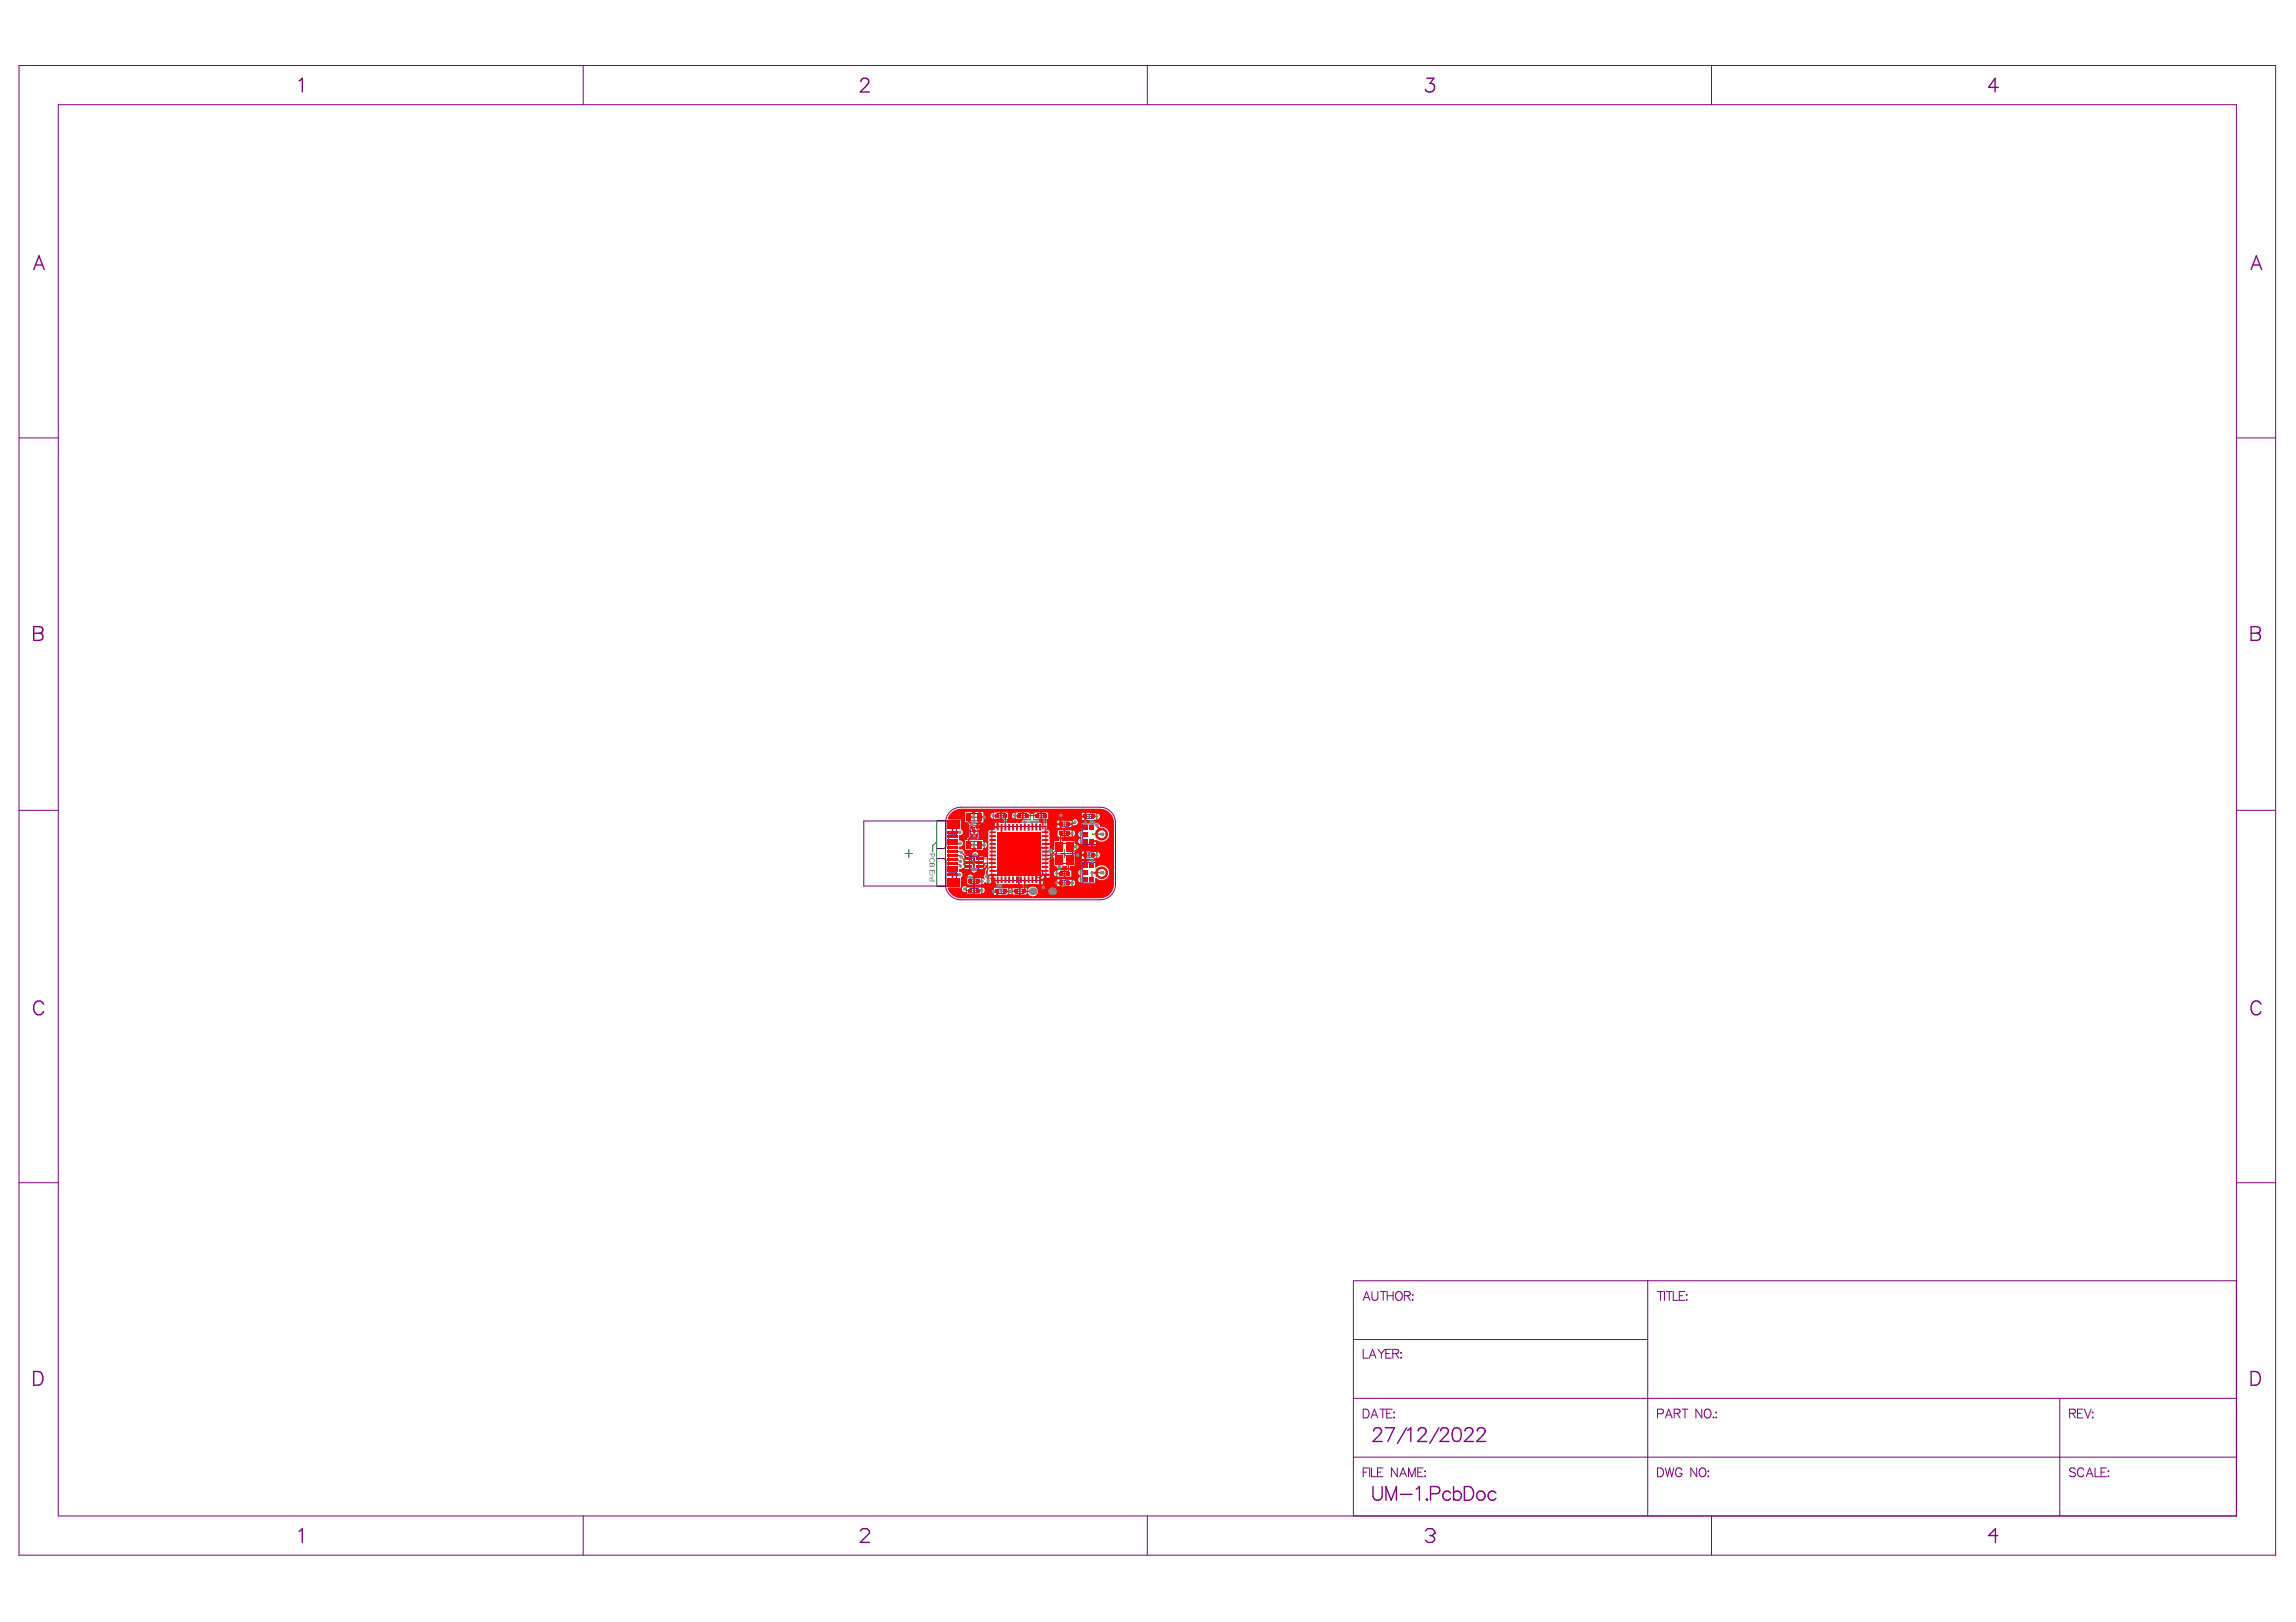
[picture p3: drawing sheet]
<svg xmlns="http://www.w3.org/2000/svg" width="297mm" height="210mm" viewBox="0 0 297 210" stroke-linecap="round" stroke-linejoin="round" font-family="sans-serif">
<g fill="none" stroke="#800080" stroke-width=".13">
<path d="M2.5 8.5h291.9v192.8h-291.9zM7.5 13.6h281.8v182.6h-281.8zM75.4 8.5v5.1M148.4 8.5v5.1M221.4 8.5v5.1M2.5 56.7h5M289.3 56.7h5.1M2.5 104.9h5M289.3 104.9h5.1M2.5 153.1h5M289.3 153.1h5.1M175.1 173.4h38.1"/>
<path d="M176.4 174.6v1.2h.6M176.4 168.3l.4-1.2 .4 1.2M176.5 167.9h.6M177.1 175.8l.5-1.2 .4 1.2M177.3 175.4h.5M177.5 167.1v.9a.38 .38 0 0 0 .4 .3 .38 .38 0 0 0 .4-.3v-.9M178.3 174.6l.4 .6M178.6 167.1h.7M178.7 175.2v.6M179 167.1v1.2M179.1 174.6l-.4 .6M179.3 175.2h.4"/>
<path d="M179.5 167.1v1.2M179.5 167.7h.7M180 174.6h-.7v1.2h.7M180.2 175.2l.6-.1 .1-.2v-.2l-.2-.1h-.5v1.2M180.2 167.1v1.2M180.6 175.2l.3 .6M180.7 167.3a.42 .42 0 0 1 .4-.1 .42 .42 0 0 1 .3 .4v.2a.44 .44 0 0 1-.4 .5 .44 .44 0 0 1-.5-.5zM181.2 175.7h.1zM181.3 175v.1zM181.7 167.7l.6-.1 .1-.1v-.3l-.2-.1h-.5v1.2M182.1 167.7l.3 .6M182.7 168.2h.1z"/>
<path d="M182.8 167.5v.1zM213.2 165.7v30.5M214.4 167.1h.8M214.8 167.1v1.2M215.3 167.1v1.2M215.6 167.1h.7M216 167.1v1.2M216.5 167.1v1.2h.6M217.3 167.7h.4M218 167.1h-.7v1.2h.7M218.1 167.6h.2zM218.1 168.2h.2z"/>
<path d="M289.3 165.7h-114.2v30.5M75.4 196.2v5.1M148.4 196.2v5.1M175.1 188.6h114.2M175.1 181h114.2M176.4 182.4h.3a.61 .61 0 0 1 .4 .5 .61 .61 0 0 1-.4 .6h-.3zM176.4 190.5h.4M177.1 190h-.7v1.1M177.2 190v1.1M177.4 183.5l.4-1.1 .4 1.1M177.4 190v1.1h.7M177.5 183.1h.6"/>
<path d="M178.2 190.5h.4M178.5 182.4h.8M178.9 182.4v1.1M178.9 190h-.7v1.1h.7M179.4 182.9h.4M180.1 182.4h-.7v1.1h.7M180.3 183.4h.1zM180.4 182.7v.1zM180.8 190v1.1l-.8-1.1v1.1M181.1 191.1l.4-1.1 .5 1.1M181.2 190.7h.6M182.2 191.1v-1.1l.5 1.1 .4-1.1v1.1"/>
<path d="M183.4 190.5h.5M184.1 190h-.7v1.1h.7M184.3 191.1h.1zM184.4 190.3v.2zM214.4 183h.5a.3 .3 0 0 0 .3-.3 .3 .3 0 0 0-.3-.3h-.5v1.1M214.4 190h.4a.61 .61 0 0 1 .4 .5 .61 .61 0 0 1-.4 .6h-.4zM215.5 190l.2 1.1 .3-1.1 .3 1.1 .2-1.1M215.5 183.5l.4-1.1 .4 1.1M215.6 183.1h.6M216.6 182.9l.6-.1 .2-.1-.1-.2-.2-.1h-.5v1.1M217 182.9l.4 .6M217.6 190.2a.42 .42 0 0 0-.5-.2 .42 .42 0 0 0-.3 .4v.3a.41 .41 0 0 0 .4 .4 .41 .41 0 0 0 .4-.4h-.3"/>
<path d="M217.6 182.4h.8M218 182.4v1.1M219.5 190v1.1l-.8-1.1v1.1M219.9 190.1a.42 .42 0 0 1 .5-.1 .42 .42 0 0 1 .3 .4v.3a.44 .44 0 0 1-.4 .4 .44 .44 0 0 1-.5-.4zM220.2 182.4v1.1l-.8-1.1v1.1M220.6 182.5a.42 .42 0 0 1 .5-.1 .42 .42 0 0 1 .3 .4v.3a.44 .44 0 0 1-.5 .4 .44 .44 0 0 1-.4-.4zM221 191.1h.1zM221 190.3v.2zM221.4 196.2v5.1M221.6 183.4h.1zM222 183.4h.1zM222 182.7v.1z"/>
<path d="M266.5 181v15.2M267.8 182.9l.6-.1 .1-.1v-.2l-.3-.1h-.4v1.1M268.1 182.9l.4 .6M268.5 190.1a.43 .43 0 0 0-.4-.2 .43 .43 0 0 0-.3 .3l.1 .2 .5 .2 .1 .3a.5 .5 0 0 1-.7 0M268.8 182.9h.4M269.5 182.4h-.7v1.1h.7M269.6 190.2a.42 .42 0 0 0-.5-.2 .42 .42 0 0 0-.3 .4v.3a.42 .42 0 0 0 .3 .4 .42 .42 0 0 0 .5-.3M269.7 182.4l.4 1.1 .4-1.1M269.9 191.1l.4-1.1 .5 1.1M270.1 190.7h.5M270.7 183.4h.1zM270.7 182.7v.1z"/>
<path d="M271 190v1.1h.7M271.8 190.5h.5M272.5 190h-.7v1.1h.7M272.7 190.4h.1zM272.7 191.1h.1z"/>
</g>
<g fill="none" stroke="#800080" stroke-width=".18">
<path d="M38.7 10.5l.4-.4v1.8M111.4 10.5l.1-.3 .6-.1a.43 .43 0 0 1 .2 .7l-1 1.1h1.2M184.6 10.1h.9l-.5 .7a.57 .57 0 0 1 .6 .7 .57 .57 0 0 1-.8 .4l-.2-.1-.2-.2M258.5 11.3h-1.2l.8-1.2v1.8M4.4 34.9l.6-1.8 .7 1.8M4.6 34.3h.9M291.2 34.9l.7-1.8 .7 1.8M291.5 34.3h.8M4.4 81.1l1 .1a.41 .41 0 0 1 0 .7h-.3a.47 .47 0 0 1 .5 .5 .47 .47 0 0 1-.5 .5h-.7zM4.4 81.9h.7M291.2 81.1l1 .1a.41 .41 0 0 1 0 .7h-.2a.47 .47 0 0 1 .4 .5 .47 .47 0 0 1-.4 .5h-.8zM291.2 81.9h.8"/>
<path d="M5.6 130a.65 .65 0 0 0-.7-.5 .65 .65 0 0 0-.5 .7 .78 .78 0 0 0 .1 .9 .78 .78 0 0 0 .9 .1l.2-.3M292.5 130a.65 .65 0 0 0-.7-.5 .65 .65 0 0 0-.6 .7 .78 .78 0 0 0 .2 .9 .78 .78 0 0 0 .8 .1l.3-.3M4.4 177.5h.6a.95 .95 0 0 1 .6 .9 .95 .95 0 0 1-.6 .9h-.6zM291.2 177.5h.6a.95 .95 0 0 1 .6 .9 .95 .95 0 0 1-.6 .9h-.6zM38.7 198.2l.4-.4v1.8M111.3 198.1l.3-.3h.6l.3 .3v.3l-1.2 1.2h1.2M177.6 192.4v1.2a.6 .6 0 0 0 .6 .6 .6 .6 0 0 0 .6-.6v-1.2M177.7 185.2l.2-.3 .5-.1a.43 .43 0 0 1 .2 .6l-1 1.1h1.2M179.2 184.8h1.2l-.9 1.7M179.3 194.2v-1.8l.7 1.8 .7-1.8v1.8M181.2 193.4h1.5M182 184.8l-1.2 2"/>
<path d="M182.1 185.1l.4-.3v1.7M183.2 192.7l.4-.3v1.8M183.5 185.2l.2-.3 .5-.1a.43 .43 0 0 1 .2 .6l-1 1.1h1.2M184.4 198.1l.3-.3h.6l.3 .3v.3M184.6 194l.1 .1-.1 .1-.1-.1zM185 198.7h.3M185.1 193.3h.7a.47 .47 0 0 0 .5-.5 .47 .47 0 0 0-.5-.4h-.7v1.8M185.3 198.7l.3 .3v.3l-.3 .3h-.6l-.3-.3M185.6 198.4h.1M185.6 198.4l-.3 .3M186.2 184.8l-1.2 2M186.4 185.2l.1-.3 .5-.1a.43 .43 0 0 1 .3 .6l-1 1.1h1.2"/>
<path d="M187.7 193.2a.57 .57 0 0 0-.9-.1 .57 .57 0 0 0 0 .9 .57 .57 0 0 0 .9-.1M188.1 193.2a.57 .57 0 0 1 .8-.1 .57 .57 0 0 1 0 .9 .57 .57 0 0 1-.8-.1M188.1 192.4v1.8M188.1 184.9a.58 .58 0 0 1 .9 .2 1.47 1.47 0 0 1-.2 1.4 .58 .58 0 0 1-.8-.3 1.47 1.47 0 0 1 .1-1.3zM189.4 192.4h.6a.95 .95 0 0 1 .7 .9 .95 .95 0 0 1-.7 .9h-.6zM189.5 185.2l.2-.3 .5-.1a.43 .43 0 0 1 .3 .6l-1.1 1.1h1.2M191.1 185.2l.2-.3 .5-.1a.43 .43 0 0 1 .2 .6l-1 1.1h1.2M193.5 193.2a.57 .57 0 0 0-.8-.1 .57 .57 0 0 0 0 .9 .57 .57 0 0 0 .8-.1M258.5 198.7h-1.2l.9-.9v1.8"/>
<circle cx="191.6" cy="193.6" r=".58"/>
</g>
<path d="M127.9 113.2h8.4v1.4h-8.4zM131.3 113.9h1M131.8 113.4v1" fill="none" stroke="#000" stroke-width=".13"/>
<g fill="none" stroke="#008000" stroke-width=".13">
<path d="M117.1 110.5h1M117.6 110v1M124.7 108.6h2.6v1.5h-2.6zM124.7 105h2.6v1.5h-2.6zM124.8 110.7h2.4v1.9h-2.4zM125 114.7h2v1.1h-2zM125 113.5h2v1.1h-2zM125.3 106.8h1.5v1.5h-1.5zM125.5 107.6h1M125.5 111.7h1M125.5 109.4h1M125.5 105.8h1"/>
<path d="M125.7 115.2h.6M125.7 114h.6M126 105.3v.9M126 107.1v1M126 108.9v.9M126 111.2v.9M126 113.8v.5M126 115v.5M127.7 106.4h8.2v8.1h-8.2zM128.5 105h2v1.1h-2zM128.5 114.8h2v1.1h-2zM129.2 115.3h.6"/>
<path d="M129.2 105.6h.6M129.5 105.3v.5M129.5 115.1v.5M130.9 114.8h2v1.1h-2zM131.3 110.5h1M131.3 105h2v1.1h-2zM131.6 115.3h.6M131.8 110v1M131.9 115.1v.5M132 105.6h.6M132.3 105.3v.5M133.7 105h2v1.1h-2z"/>
<path d="M134.4 105.6h.6M134.7 105.3v.5M136.1 108.6h3.2v3.7h-3.2zM136.7 106.1h2v1.1h-2zM136.7 107.3h2v1.1h-2zM136.7 112.5h2v1.1h-2zM136.7 113.7h2v1.1h-2zM137.2 110.5h1M137.4 106.7h.6M137.4 114.2h.6M137.4 113h.6M137.4 107.9h.6"/>
<path d="M137.7 106.4v.5M137.7 107.6v.5M137.7 110v1M137.7 112.8v.5M137.7 114v.5M139.8 111.4h4v3.1h-4zM139.8 106.4h4v3.1h-4zM139.9 105.1h2v1.1h-2zM139.9 110.1h2v1.1h-2zM140.6 105.7h.6M140.6 110.7h.6M140.9 105.4v.5"/>
<path d="M140.9 110.4v.5M141.3 112.9h1M141.3 108h1M141.8 107.5v1M141.8 112.4v1"/>
</g>
<g fill="#800080">
<path d="M126.2 107.1h.3v.3z"/>
<path d="M131.8 105.3h.2v.5h-.2z"/>
<path d="M138.2 111.7l.5-.5v.5z"/>
</g>
<g fill="none" stroke="#800080" stroke-width=".13">
<path d="M111.7 106.2h12v1.8h-1v4.9h1v1.8h-12zM125.1 108.9h1.8v.9h-1.8zM125.1 105.3h1.8v.9h-1.8zM125.4 110.9h1.2v1.5h-1.2zM125.5 115h1v.5h-1zM125.5 113.8h1v.5h-1zM125.5 107.1h1v1h-1zM128.3 107h7v6.9h-7zM129 105.3h1v.5h-1zM129 115.1h1v.5h-1zM131.4 115.1h1v.5h-1zM131.8 105.3h1v.5h-1z"/>
<path d="M134.2 105.3h1v.5h-1zM136.7 109.2h2.1v2.6h-2.1zM137.2 106.4h1v.5h-1zM137.2 107.6h1v.5h-1zM137.2 112.8h1v.5h-1zM137.2 114h1v.5h-1zM140.1 111.6h3.5v2.7h-3.5zM140.1 106.6h3.5v2.7h-3.5zM140.4 105.4h1v.5h-1zM140.4 110.4h1v.5h-1z"/>
<circle cx="125.8" cy="111.3" r=".2"/>
<circle cx="134.4" cy="113" r=".5"/>
</g>
<path d="M121.2 111.1h.9l.2 .1 .1 3.5h-1.2zM121.2 106.2h1.2v3.3l-.2 .3h-1z" fill="none" stroke="#000" stroke-width=".13"/>
<path d="M121.2 109l-.5 .5v.8M121.2 106.2v8.5" fill="none" stroke="#008080" stroke-width=".13"/>
<g fill="#008080">
<path d="M120.3 111.2l.2-.1h.2l.2 .1v.2l-.2 .2 .1-.3-.1-.2-.3 .1-.1 .1 .2 .2-.1 .1-.1-.1z"/>
<path d="M120.3 112.6h.6v.5h-.1v-.4h-.2v.3v-.3h-.3v.4z"/>
<path d="M120.3 113.2h.4v.1a.15 .15 0 0 1 0 .2 .15 .15 0 0 1-.2 .1h-.2v-.1h.3a.11 .11 0 0 0 .1-.2 .11 .11 0 0 0-.2 0h-.2z"/>
<path d="M120.6 110.5v.2a.12 .12 0 0 0 .1 .2 .12 .12 0 0 0 .1-.2v-.2zM120.3 110.5h.6v.3a.19 .19 0 0 1-.2 .1 .19 .19 0 0 1-.2-.2v-.2h-.2z"/>
<path d="M120.6 111.8v.2a.11 .11 0 0 0 .2 .1 .11 .11 0 0 0 0-.2v-.1zM120.3 111.8v.2a.12 .12 0 0 0 .2 .1 .12 .12 0 0 0 .1-.1v-.2zM120.3 111.7h.6v.3a.16 .16 0 0 1-.1 .2 .16 .16 0 0 1-.2-.1l-.1 .1-.2-.1z"/>
<path d="M120.3 113.7h.3l.1 .1v.2h.2v.1h-.6zM120.3 113.8a.2 .2 0 0 0 .4 0 .2 .2 0 0 0-.4 0z"/>
</g>
<path d="M122.9 105l.4-.3 .5-.2h.5h18a2 2 0 0 1 2 2v7.9a2 2 0 0 1-2 2h-18a2 2 0 0 1-2-2v-7.9l.1-.6 .2-.5z" fill="none" stroke="#800080" stroke-width=".13"/>
<g fill="#f00">
<path d="M126.2 108l.3-.2v.4h-.3z"/>
<path d="M125.6 107.8l.2 .2v.2h-.2z"/>
<path d="M125.6 106.9h.2v.2l-.2 .2z"/>
<path d="M126.2 106.9h.3v.5l-.3-.3z"/>
<path d="M123.1 105.2a1.8 1.8 0 0 1 1.2-.5h18a1.79 1.79 0 0 1 1.8 1.8v8.3a1.8 1.8 0 0 1-1.8 1.4h-18a1.78 1.78 0 0 1-1.7-1.3l.1-.1h1.6l.1-1.3a.4 .4 0 0 0 .1-.5 .4 .4 0 0 0-.5-.2l.1-.3h.2l.3-.2h.2v.2h.8a.38 .38 0 0 0 .4 .4 .38 .38 0 0 0 .4-.4h.9v-.2l.2-.1v-.3h.3v.2a.85 .85 0 0 0-.4 .8v.2l-.1 .1a.46 .46 0 0 0 .2 .6l-.6-.2h-.8v.8h.8a.37 .37 0 0 0 .5-.2h.1a.38 .38 0 0 0 .6 .1 .38 .38 0 0 0 0-.6v-.1h.2v-.4h.2v.4h.3v.6l.1 .3-.1 .3h-.3v.4h.5v.1h.1v.5l1.4-.1h1.3v-.8l-.9 .1-1.2-.1a.33 .33 0 0 1-.1-.3 .33 .33 0 0 1 .4-.2h2.2l.1 .1v.4h-.3v.8h.8v-.1h.2a.65 .65 0 0 0 1 .3 .65 .65 0 0 0 0-1.1 .65 .65 0 0 0-1 .3l-.2-.1 .1-.5 .9-.1 .6 .1v-.7h.2v-.1h.4v-.1h.1v-.4h.1v-.1h.7l-.2-.7 .1-.6a.34 .34 0 0 1 .1-.5l.4-.4 .1 .1v1.1h.3v.3l.2 .1-.1 .2a.4 .4 0 0 0-.5 .3 .4 .4 0 0 0 .5 .4h.8v-.8h-.4v-.1l.2-.1 .1-.3h.5v.5h-.2v.8h.8v-.8h-.2v-.5h.6v-1.5h-1v-.1v-.1h1l.1-.4a.4 .4 0 0 0 .4-.4 .4 .4 0 0 0-.5-.4v-.3h-1.6v-.6h.2v-.8h-.8v.8h.2v.6h-.6v1l-.2 .1-.4-.2 .1-.5h-.7v-.2h.7l-.1-.3v-.9a.3 .3 0 0 0 0-.4 .3 .3 0 0 0-.4-.1v-1.4h.2v-.8h-.8v.8h.2v1.3h-.2v-.6l-.1-.2a.45 .45 0 0 1-.3-.5h.2v-.8h-.8v.2h-.6v-.2h-.8v.8l-.2 .2a.44 .44 0 0 1-.6 .3h-.8h-.5v-.5h.1v-.8h-.8v.8h.3v.5h-.5l-.2-.1v.7h-.1v.1h-.4v.2h-.6l-.2 .2v2.9l-.1 .4h-.5v-.1h-.7l-.1-.1a.41 .41 0 0 0-.4-.4 .41 .41 0 0 0-.3 .5h-.6l-.4-.4a.53 .53 0 0 0-.6-.5h-.2v-.3l.1-.1a.38 .38 0 0 0 .5-.3 .38 .38 0 0 0-.5-.4l-.1-.1v-.6a.41 .41 0 0 0 .5-.2 .41 .41 0 0 0-.2-.6v-1.2h-1.6a.77 .77 0 0 1 .4-.9zM131.1 105.2a.4 .4 0 0 0-.1 .5 .4 .4 0 0 0 .4 .3h.8v-.8zM124.9 105.1v1.3h.2l.2 .2 .2 .8-.1 .8-.3 .3v.2h-.2v1.3h.9v-.2l.3-.1h.2v.3h.9v-.2a.42 .42 0 0 0 .5-.3 .42 .42 0 0 0-.3-.5l-.2-.1v-.2h-.6l-.1-.1 .1-.8-.1-.3 .1-.1h.1v-.3h-.4v-.2h.4v-.2l-.5-.1 .1-.1h.3v-1.5h-.4v.3l-.2 .1-.2-.1v-.2zM139.9 105.2v.3h.4v-.3zM126.8 105v.6h.5v-.6zM128.3 105.2a.4 .4 0 0 0-.1 .5 .4 .4 0 0 0 .4 .3h.8v-.8zM139.9 105.8v.4h.4v-.4zM137.3 106.2v1h.4l.1-.1h.8v-.2l.4-.1a.38 .38 0 0 0 .4-.3 .38 .38 0 0 0-.2-.4 .38 .38 0 0 0-.5 .1l-.9 .1-.1-.1zM126.8 105.9v.6h.5v-.6zM136.7 106.2v.3h.4v-.3zM139.9 106.5v.4h.4v-.4zM128.8 106.5l-.1 .4h.2v-.5zM136.7 106.8v.4h.4v-.4zM137.8 107.5v.8l.8-.1a.4 .4 0 0 0 .5-.3 .4 .4 0 0 0-.5-.4zM140.5 105.2v1h.5v.1l-.1 .2h-.3v.6h-.1v.1h-.6v.4a.38 .38 0 0 0-.4 .3 .38 .38 0 0 0 .3 .4l.1 .2a.38 .38 0 0 0-.4 .4 .38 .38 0 0 0 .4 .3l1.2 .2v-.5h.2v-.2h.6a.98 .98 0 0 0 1.5-.4 .98 .98 0 0 0-1-1.3l-.1-.2a.54 .54 0 0 0-.6-.4l-.2-.2v-.1a.52 .52 0 0 0 .6-.1 .52 .52 0 0 0 .1-.6l-.2-.1zM141.4 109v.4h.4v-.4zM139.9 110.1v.4h.4v-.4zM139.9 110.8v.4h.4v-.4zM139.9 111.5v.4h.4v-.4zM135.3 113.3v.3a.41 .41 0 0 0 .6-.3zM140.5 110.1v1.1l.5-.1v.2l-.1 .2h-.3v.6h-.1v.1h-.6v.4a.39 .39 0 0 0-.4 .3 .39 .39 0 0 0 .4 .4v.1a.46 .46 0 0 0-.2 .8l.3 .1h1.7v-.7h.1a.97 .97 0 0 0 1.4 0 .97 .97 0 0 0 0-1.3 .97 .97 0 0 0-1.4 0h-.1v-.9l-.2-.2v-.1a.52 .52 0 0 0 .6-.1 .52 .52 0 0 0 .1-.6l-.2-.1zM136.7 113.7v.4h.4v-.4zM125.3 113.2l-.2 .3v.9h.8v-.8a.38 .38 0 0 0-.2-.4 .38 .38 0 0 0-.4 0zM134.7 114l.1 .5a.43 .43 0 0 0 .2-.5zM137.3 113.7v1.1h.4l.1-.2h.8a.41 .41 0 0 0 .5-.3 .41 .41 0 0 0-.5-.4zM136.7 114.4v.4h.4v-.4zM126.1 114.8v.8h.8a.39 .39 0 0 0 .5-.4 .39 .39 0 0 0-.5-.4zM124.5 114.8a.38 .38 0 0 0 0 .5 .38 .38 0 0 0 .5 .1h.1v.2h.8v-.8h-.8a.38 .38 0 0 0-.6 0zM128.5 115.5v.3h.4v-.3z"/>
</g>
<g fill="none" stroke="#f00" stroke-width=".2">
<path d="M123.3 106.7l-.1 .3v.7h1M124.1 113.2h-.9v.7l.1 .3M124.1 113.2h.1M125.3 109.4h.1M125.3 109.4h.6M125.7 111.7h-.4l.6 .1 .1 .7v-.1M125.7 108.1v.2l-.4 .4v.7M125.9 105.8h.1M125.9 105.8h-.6v.5l.4 .4v.5l.3 .4M126 112.4h.1M126.2 110.6l-.2 .1 .1 .8 .2 .1 .4 .1M126.3 108.1v.4h-.8"/>
<path d="M126.5 114h.5M126.7 109.4h.6M127 114h.1M127 115.2h-.5M127.3 105.8h-.6v.7l-.4 .3v.2M128.5 115.3h.5M128.5 105.6h.5M129.6 107.1v1.2M129.6 112.6l-1.2 .1M130 115.3h1.4M131.3 105.6h.1M131.3 105.6h.5"/>
<path d="M131.8 110.5a2.54 2.54 0 0 1 .8 1.8M131.8 110.4v.1M132.6 113.8v1.2l-.2 .3h1.2M134 112.6l.1 1.2M135.2 109.7a4.7 4.7 0 0 0-2.7 .3l-.7 .4M136.7 114.2h.5M136.7 113h.5M137.1 111.3v.9M137.2 105.5v1.2M138.2 114.2l.5 .1M138.2 107.9h.5M138.4 109.6h.7"/>
<path d="M139.1 106.4a1 1 0 0 1-.9 .3M139.1 109.6h.1M140.4 110.7h-1M140.4 106.5l.1 .6M141.3 112.9h.5M141.4 105.7h.5M141.4 110.7h.5M141.9 106.8l.3 .6"/>
</g>
<g fill="none" stroke="#f00" stroke-width=".13">
<path d="M123.2 111.2a1.12 1.12 0 0 1 1.1 .3M123.2 110.7h.8l.3 .2M123.2 111.7h.5M123.2 110.2h1.1l.3 .3M123.5 111.7l.4 .1 .4 .3M124.1 109.1l.1 .1h-.1h-.9M124.3 110.9h.1M124.3 110.9a.85 .85 0 0 1 .4 .9M124.6 110.5l.6 .6M124.6 110.5h.1M124.7 111.8h.1M124.7 111.8v.1"/>
<path d="M124.7 111.9h.1M124.7 111.9l.2 .1M124.8 115l.3 .2h.4M124.9 112h.1M124.9 112l.4 .1M125.2 111.1h.1M125.2 111.1l.1 .1M125.5 113.5v.5M126.7 111.2h1.7M127.6 113.4h.1M128.4 111.7h-.9l-.3 .4h-.5M128.4 112.2h-.2l-.4 .2a1.06 1.06 0 0 0-.2 1"/>
<path d="M129.1 113.8v.5l.2 .3M129.3 114.6h.1M130 105.6l.1 1.5M132.6 106.4h.1M132.6 106.4v.7M132.8 105.6h1.4M133.5 106.4h.1M133.5 106.4l.1 .7M134.1 106.4v.7M134.2 105.6h.1M135.2 105.6h.1M135.2 105.6v2.1"/>
<path d="M135.9 110.2h-.7M135.9 110.7h-.7M135.9 110.7h.1M136.2 110.4h.1M136.2 110.4l-.3 .3M136.3 110.3l-.1 .1M136.3 110.3h.1M136.4 110.6h.1M136.4 110.6a1.49 1.49 0 0 1-1.2 .6M136.5 110.5h.1M136.5 110.5h1.1l.7 .6 .1 .2-.2 .4v1.3M136.5 110.5l-.1 .1"/>
<path d="M137.2 107.9v1.6l-.9 .8M139.9 108h.1M139.9 108h.6M139.9 108.9h.6M139.9 112.9h.6M139.9 113.8h.6M141.3 112.9v.9M141.3 106.5v.6M141.3 111.5v.6"/>
</g>
<g fill="none" stroke="#f00" stroke-width=".3">
<path d="M142.2 107.4l-.1 .1M142.2 107.4h.1"/>
<circle cx="142.5" cy="112.9" r=".66"/>
<circle cx="142.5" cy="108" r=".66"/>
</g>
<g fill="#808080">
<circle cx="123.8" cy="114.4" r=".22"/>
<circle cx="123.8" cy="113.9" r=".22"/>
<circle cx="122.9" cy="113.9" r=".22"/>
<circle cx="122.9" cy="114.4" r=".22"/>
<circle cx="123.8" cy="107" r=".22"/>
<circle cx="123.8" cy="106.5" r=".22"/>
<circle cx="122.9" cy="107" r=".22"/>
<circle cx="122.9" cy="106.5" r=".22"/>
<circle cx="127.3" cy="105.8" r=".22"/>
<circle cx="124.2" cy="109.2" r=".22"/>
<circle cx="125.5" cy="113.5" r=".22"/>
<circle cx="124.8" cy="115" r=".22"/>
<circle cx="124.3" cy="112.1" r=".22"/>
<circle cx="127" cy="114" r=".22"/>
<circle cx="124.4" cy="110.3" r=".22"/>
<circle cx="124.3" cy="111.5" r=".22"/>
<circle cx="124.3" cy="110.9" r=".22"/>
<circle cx="126" cy="112.5" r=".22"/>
<circle cx="126.2" cy="110.6" r=".22"/>
<circle cx="127.3" cy="109.4" r=".22"/>
<circle cx="125.9" cy="105.8" r=".22"/>
<circle cx="125.9" cy="109.4" r=".22"/>
<circle cx="125.7" cy="106.7" r=".22"/>
<circle cx="130.7" cy="115.3" r=".22"/>
<circle cx="132.9" cy="112.6" r=".3"/>
<circle cx="130.7" cy="108.3" r=".3"/>
<circle cx="134" cy="108.3" r=".3"/>
<circle cx="132.9" cy="108.3" r=".3"/>
<circle cx="134" cy="109.4" r=".3"/>
<circle cx="131.8" cy="109.4" r=".3"/>
<circle cx="130.7" cy="109.4" r=".3"/>
<circle cx="132.9" cy="109.4" r=".3"/>
<circle cx="131.8" cy="108.3" r=".3"/>
<circle cx="129.6" cy="108.3" r=".3"/>
<circle cx="129.6" cy="110.5" r=".3"/>
<circle cx="129.6" cy="109.4" r=".3"/>
<circle cx="129.6" cy="112.6" r=".3"/>
<circle cx="129.6" cy="111.6" r=".3"/>
<circle cx="131.8" cy="110.5" r=".3"/>
<circle cx="130.7" cy="112.6" r=".3"/>
<circle cx="134" cy="111.6" r=".3"/>
<circle cx="132.9" cy="111.6" r=".3"/>
<circle cx="131.8" cy="112.6" r=".3"/>
<circle cx="131.8" cy="111.6" r=".3"/>
<circle cx="130.7" cy="111.6" r=".3"/>
<circle cx="134" cy="112.6" r=".3"/>
<circle cx="134" cy="110.5" r=".3"/>
<circle cx="132.9" cy="110.5" r=".3"/>
<circle cx="130.7" cy="110.5" r=".3"/>
<circle cx="135" cy="114.8" r=".22"/>
<circle cx="137.2" cy="105.5" r=".22"/>
<circle cx="139.4" cy="110.7" r=".22"/>
<circle cx="140.4" cy="106.5" r=".22"/>
<circle cx="136.7" cy="114.2" r=".22"/>
<circle cx="128.5" cy="115.3" r=".22"/>
<circle cx="141.9" cy="106.8" r=".22"/>
<circle cx="141.3" cy="112.9" r=".22"/>
<circle cx="139.1" cy="106.4" r=".22"/>
<circle cx="139.1" cy="109.6" r=".22"/>
<circle cx="138.7" cy="107.9" r=".22"/>
<circle cx="138.7" cy="114.3" r=".22"/>
<circle cx="136.7" cy="113" r=".22"/>
<circle cx="137.1" cy="112.2" r=".22"/>
<circle cx="135.9" cy="110.2" r=".22"/>
<circle cx="127.7" cy="113.4" r=".22"/>
<circle cx="127.9" cy="114" r=".22"/>
<circle cx="129.3" cy="114.6" r=".22"/>
<circle cx="134.1" cy="106.4" r=".22"/>
<circle cx="139.9" cy="108" r=".22"/>
<circle cx="139.9" cy="112.9" r=".22"/>
<circle cx="139.9" cy="113.8" r=".22"/>
<circle cx="141.9" cy="110.7" r=".22"/>
<circle cx="141.3" cy="111.5" r=".22"/>
<circle cx="141.3" cy="106.5" r=".22"/>
<circle cx="141.9" cy="105.7" r=".22"/>
<circle cx="139.9" cy="108.9" r=".22"/>
<circle cx="133.5" cy="106.4" r=".22"/>
<circle cx="132.6" cy="106.4" r=".22"/>
<circle cx="128.5" cy="105.6" r=".22"/>
<circle cx="131.3" cy="105.6" r=".22"/>
<circle cx="127" cy="115.2" r=".22"/>
<circle cx="124.1" cy="113.2" r=".22"/>
<circle cx="124.2" cy="107.7" r=".22"/>
<circle cx="133.6" cy="115.3" r=".5"/>
<circle cx="136.1" cy="115.3" r=".5"/>
<circle cx="142.5" cy="112.9" r=".25"/>
<circle cx="142.5" cy="108" r=".25"/>
</g>
<g fill="#f00">
<path d="M124.9 111h.8v.3h-.8z" fill-rule="evenodd"/>
<path d="M124.9 111.5h.8v.3h-.8z" fill-rule="evenodd"/>
<path d="M124.9 112h.8v.3h-.8z" fill-rule="evenodd"/>
<path d="M126.3 112h.8v.3h-.8z" fill-rule="evenodd"/>
<path d="M126.3 111h.8v.3h-.8z" fill-rule="evenodd"/>
<path d="M126.3 111.5h.8v.3h-.8z" fill-rule="evenodd"/>
<path d="M126.2 108h.3v.2h-.3z" fill-rule="evenodd"/>
<path d="M125.6 108h.2v.2h-.2z" fill-rule="evenodd"/>
<path d="M125.6 106.9h.2v.2h-.2z" fill-rule="evenodd"/>
<path d="M126.2 106.9h.3v.2h-.3z" fill-rule="evenodd"/>
<path d="M125.7 107.6l.3-.4 .4 .4-.4 .3z" fill-rule="evenodd"/>
<path d="M125 108.9h.6v1h-.6z" fill-rule="evenodd"/>
<path d="M126.4 108.9h.6v1h-.6z" fill-rule="evenodd"/>
<path d="M126.4 105.3h.6v1h-.6z" fill-rule="evenodd"/>
<path d="M125 105.3h.6v1h-.6z" fill-rule="evenodd"/>
<path d="M131.2 115.1h.5v.5h-.5z" fill-rule="evenodd"/>
<path d="M132.2 115.1h.5v.5h-.5z" fill-rule="evenodd"/>
<path d="M132.4 113.5h.3l-.1 .8-.2-.1z" fill-rule="evenodd"/>
<path d="M131.6 105.3h.5v.5h-.5z" fill-rule="evenodd"/>
<path d="M132.6 105.3h.5v.5h-.5z" fill-rule="evenodd"/>
<path d="M134 105.3h.5v.5h-.5z" fill-rule="evenodd"/>
<path d="M135 105.3h.5v.5h-.5z" fill-rule="evenodd"/>
<path d="M137 106.4h.5v.5h-.5z" fill-rule="evenodd"/>
<path d="M138 106.4h.5v.5h-.5z" fill-rule="evenodd"/>
<path d="M140.2 105.4h.5v.5h-.5z" fill-rule="evenodd"/>
<path d="M141.2 105.4h.5v.5h-.5z" fill-rule="evenodd"/>
<path d="M140.2 110.4h.5v.5h-.5z" fill-rule="evenodd"/>
<path d="M141.2 110.4h.5v.5h-.5z" fill-rule="evenodd"/>
<path d="M128.8 115.1h.5v.5h-.5z" fill-rule="evenodd"/>
<path d="M129.8 115.1h.5v.5h-.5z" fill-rule="evenodd"/>
<path d="M137 114h.5v.5h-.5z" fill-rule="evenodd"/>
<path d="M138 114h.5v.5h-.5z" fill-rule="evenodd"/>
<path d="M125.3 115h.5v.5h-.5z" fill-rule="evenodd"/>
<path d="M126.3 115h.5v.5h-.5z" fill-rule="evenodd"/>
<path d="M125.3 113.8h.5v.5h-.5z" fill-rule="evenodd"/>
<path d="M126.3 113.8h.5v.5h-.5z" fill-rule="evenodd"/>
<path d="M138 112.8h.5v.5h-.5z" fill-rule="evenodd"/>
<path d="M137 112.8h.5v.5h-.5z" fill-rule="evenodd"/>
<path d="M137 107.6h.5v.5h-.5z" fill-rule="evenodd"/>
<path d="M138 107.6h.5v.5h-.5z" fill-rule="evenodd"/>
<path d="M129.8 105.3h.5v.5h-.5z" fill-rule="evenodd"/>
<path d="M128.8 105.3h.5v.5h-.5z" fill-rule="evenodd"/>
<path d="M122.5 113.7h1.6v1h-1.6z" fill-rule="evenodd"/>
<path d="M122.5 106.2h1.6v1h-1.6z" fill-rule="evenodd"/>
<path d="M122.5 107.6h1.4v.3h-1.4z" fill-rule="evenodd"/>
<path d="M122.5 108.1h1.4v.3h-1.4z" fill-rule="evenodd"/>
<path d="M122.5 108.6h1.4v.3h-1.4z" fill-rule="evenodd"/>
<path d="M122.5 109.1h1.4v.3h-1.4z" fill-rule="evenodd"/>
<path d="M122.5 109.6h1.4v.3h-1.4z" fill-rule="evenodd"/>
<path d="M122.5 110.1h1.4v.3h-1.4z" fill-rule="evenodd"/>
<path d="M122.5 110.6h1.4v.3h-1.4z" fill-rule="evenodd"/>
<path d="M122.5 111.1h1.4v.3h-1.4z" fill-rule="evenodd"/>
<path d="M122.5 111.6h1.4v.3h-1.4z" fill-rule="evenodd"/>
<path d="M122.5 112.1h1.4v.2h-1.4z" fill-rule="evenodd"/>
<path d="M122.5 112.5h1.4v.3h-1.4z" fill-rule="evenodd"/>
<path d="M122.5 113h1.4v.3h-1.4z" fill-rule="evenodd"/>
<path d="M134.8 113.1h.8v.2h-.7z" fill-rule="evenodd"/>
<path d="M134.8 112.6h.8v.2h-.7z" fill-rule="evenodd"/>
<path d="M134.8 112.1h.8v.2h-.7z" fill-rule="evenodd"/>
<path d="M134.9 111.6h.7v.2h-.7z" fill-rule="evenodd"/>
<path d="M134.8 111.1h.8v.2h-.7z" fill-rule="evenodd"/>
<path d="M134.8 110.6h.8v.2h-.7z" fill-rule="evenodd"/>
<path d="M134.8 110.1h.8v.2h-.7z" fill-rule="evenodd"/>
<path d="M134.9 109.6h.7v.2h-.7z" fill-rule="evenodd"/>
<path d="M134.8 109.1h.8v.2h-.7z" fill-rule="evenodd"/>
<path d="M134.8 108.6h.8v.2h-.7z" fill-rule="evenodd"/>
<path d="M134.8 108.1h.8v.2h-.7z" fill-rule="evenodd"/>
<path d="M134.8 107.6h.8v.2h-.7z" fill-rule="evenodd"/>
<path d="M134.4 106.7h.3l-.1 .8-.2-.1z" fill-rule="evenodd"/>
<path d="M133.9 106.7h.3l-.1 .8-.2-.1z" fill-rule="evenodd"/>
<path d="M133.4 106.7h.3l-.1 .8-.2-.1z" fill-rule="evenodd"/>
<path d="M132.9 106.7h.3l-.1 .8-.2-.1z" fill-rule="evenodd"/>
<path d="M132.4 106.7h.3l-.1 .8-.2-.1z" fill-rule="evenodd"/>
<path d="M131.9 106.7h.3l-.1 .8-.2-.1z" fill-rule="evenodd"/>
<path d="M131.4 106.7h.3l-.1 .8-.2-.1z" fill-rule="evenodd"/>
<path d="M130.9 106.7h.3l-.1 .8-.2-.1z" fill-rule="evenodd"/>
<path d="M130.4 106.7h.3l-.1 .8-.2-.1z" fill-rule="evenodd"/>
<path d="M129.9 106.7h.3l-.1 .8-.2-.1z" fill-rule="evenodd"/>
<path d="M129.4 106.7h.3l-.1 .8-.2-.1z" fill-rule="evenodd"/>
<path d="M128.9 106.7h.3l-.1 .8-.2-.1z" fill-rule="evenodd"/>
<path d="M128 107.6h.8v.2h-.7z" fill-rule="evenodd"/>
<path d="M128 108.1h.8v.2h-.7z" fill-rule="evenodd"/>
<path d="M128 108.6h.8v.2h-.7z" fill-rule="evenodd"/>
<path d="M128 109.1h.8v.2h-.7z" fill-rule="evenodd"/>
<path d="M128.1 109.6h.7v.2h-.7z" fill-rule="evenodd"/>
<path d="M128 110.1h.8v.2h-.7z" fill-rule="evenodd"/>
<path d="M128 110.6h.8v.2h-.7z" fill-rule="evenodd"/>
<path d="M128 111.1h.8v.2h-.7z" fill-rule="evenodd"/>
<path d="M128.1 111.6h.7v.2h-.7z" fill-rule="evenodd"/>
<path d="M128 112.1h.8v.2h-.7z" fill-rule="evenodd"/>
<path d="M128 112.6h.8v.2h-.7z" fill-rule="evenodd"/>
<path d="M128 113.1h.8v.2h-.7z" fill-rule="evenodd"/>
<path d="M128.9 113.5h.3l-.1 .8-.2-.1z" fill-rule="evenodd"/>
<path d="M129.4 113.5h.3l-.1 .8-.2-.1z" fill-rule="evenodd"/>
<path d="M129.9 113.5h.3l-.1 .8-.2-.1z" fill-rule="evenodd"/>
<path d="M130.4 113.5h.3l-.1 .8-.2-.1z" fill-rule="evenodd"/>
<path d="M130.9 113.5h.3l-.1 .8-.2-.1z" fill-rule="evenodd"/>
<path d="M131.4 113.5h.3l-.1 .8-.2-.1z" fill-rule="evenodd"/>
<path d="M131.9 113.5h.3l-.1 .8-.2-.1z" fill-rule="evenodd"/>
<path d="M132.9 113.5h.3l-.1 .8-.2-.1z" fill-rule="evenodd"/>
<path d="M133.4 113.5h.3l-.1 .8-.2-.1z" fill-rule="evenodd"/>
<path d="M133.9 113.5h.3l-.1 .8-.2-.1z" fill-rule="evenodd"/>
<path d="M134.4 113.5h.3l-.1 .8-.2-.1z" fill-rule="evenodd"/>
<path d="M129 107.7h5.6v5.5h-5.6z" fill-rule="evenodd"/>
<path d="M136.6 109h1v1.2h-1z" fill-rule="evenodd"/>
<path d="M137.9 109h1v1.2h-1z" fill-rule="evenodd"/>
<path d="M136.6 110.7h1v1.2h-1z" fill-rule="evenodd"/>
<path d="M137.9 110.7h1v1.2h-1z" fill-rule="evenodd"/>
<path d="M140.2 113.5h.5v.6h-.5z" fill-rule="evenodd"/>
<path d="M141 113.5h.5v.6h-.5z" fill-rule="evenodd"/>
<path d="M141 111.8h.5v.5h-.5z" fill-rule="evenodd"/>
<path d="M140.2 111.8h.5v.5h-.5z" fill-rule="evenodd"/>
<path d="M140.2 112.6h.5v.6h-.5z" fill-rule="evenodd"/>
<path d="M143.1 112.9h.1v.1h-.1z" fill-rule="evenodd"/>
<path d="M140.2 108.6h.5v.6h-.5z" fill-rule="evenodd"/>
<path d="M141 108.6h.5v.6h-.5z" fill-rule="evenodd"/>
<path d="M141 106.8h.5v.6h-.5z" fill-rule="evenodd"/>
<path d="M140.2 106.8h.5v.6h-.5z" fill-rule="evenodd"/>
<path d="M140.2 107.7h.5v.6h-.5z" fill-rule="evenodd"/>
<path d="M143.1 107.9h.1v.1h-.1z" fill-rule="evenodd"/>
</g>
<g fill="#f00">
<path d="M132.4 114.2l.1 .1z"/>
<path d="M132.6 113.4l.1 .1z"/>
<path d="M134.8 113.3h.1z"/>
<path d="M134.8 112.8h.1z"/>
<path d="M134.8 112.3h.1z"/>
<path d="M134.8 111.8h.1z"/>
<path d="M134.8 111.3h.1z"/>
<path d="M134.8 110.8h.1z"/>
<path d="M134.8 110.3h.1z"/>
<path d="M134.8 109.8h.1z"/>
<path d="M134.8 109.3h.1z"/>
<path d="M134.8 108.8h.1z"/>
<path d="M134.8 108.3h.1z"/>
<path d="M134.8 107.8h.1z"/>
<path d="M134.4 107.4l.1 .1z"/>
<path d="M134.6 106.6l.1 .1z"/>
<path d="M133.9 107.4l.1 .1z"/>
<path d="M134.1 106.6l.1 .1z"/>
<path d="M133.4 107.4l.1 .1z"/>
<path d="M133.6 106.6l.1 .1z"/>
<path d="M132.9 107.4l.1 .1z"/>
<path d="M133.1 106.6l.1 .1z"/>
<path d="M132.4 107.4l.1 .1z"/>
<path d="M132.6 106.6l.1 .1z"/>
<path d="M131.9 107.4l.1 .1z"/>
<path d="M132.1 106.6l.1 .1z"/>
<path d="M131.4 107.4l.1 .1z"/>
<path d="M131.6 106.6l.1 .1z"/>
<path d="M130.9 107.4l.1 .1z"/>
<path d="M131.1 106.6l.1 .1z"/>
<path d="M130.4 107.4l.1 .1z"/>
<path d="M130.6 106.6l.1 .1z"/>
<path d="M129.9 107.4l.1 .1z"/>
<path d="M130.1 106.6l.1 .1z"/>
<path d="M129.4 107.4l.1 .1z"/>
<path d="M129.6 106.6l.1 .1z"/>
<path d="M128.9 107.4l.1 .1z"/>
<path d="M129.1 106.6l.1 .1z"/>
<path d="M128 107.8h.1z"/>
<path d="M128 108.3h.1z"/>
<path d="M128 108.8h.1z"/>
<path d="M128 109.3h.1z"/>
<path d="M128 109.8h.1z"/>
<path d="M128 110.3h.1z"/>
<path d="M128 110.8h.1z"/>
<path d="M128 111.3h.1z"/>
<path d="M128 111.8h.1z"/>
<path d="M128 112.3h.1z"/>
<path d="M128 112.8h.1z"/>
<path d="M128 113.3h.1z"/>
<path d="M128.9 114.2l.1 .1z"/>
<path d="M129.1 113.4l.1 .1z"/>
<path d="M129.4 114.2l.1 .1z"/>
<path d="M129.6 113.4l.1 .1z"/>
<path d="M129.9 114.2l.1 .1z"/>
<path d="M130.1 113.4l.1 .1z"/>
<path d="M130.4 114.2l.1 .1z"/>
<path d="M130.6 113.4l.1 .1z"/>
<path d="M130.9 114.2l.1 .1z"/>
<path d="M131.1 113.4l.1 .1z"/>
<path d="M131.4 114.2l.1 .1z"/>
<path d="M131.6 113.4l.1 .1z"/>
<path d="M131.9 114.2l.1 .1z"/>
<path d="M132.1 113.4l.1 .1z"/>
<path d="M132.9 114.2l.1 .1z"/>
<path d="M133.1 113.4l.1 .1z"/>
<path d="M133.4 114.2l.1 .1z"/>
<path d="M133.6 113.4l.1 .1z"/>
<path d="M133.9 114.2l.1 .1z"/>
<path d="M134.1 113.4l.1 .1z"/>
<path d="M134.4 114.2l.1 .1z"/>
<path d="M134.6 113.4l.1 .1z"/>
</g>
</svg>
